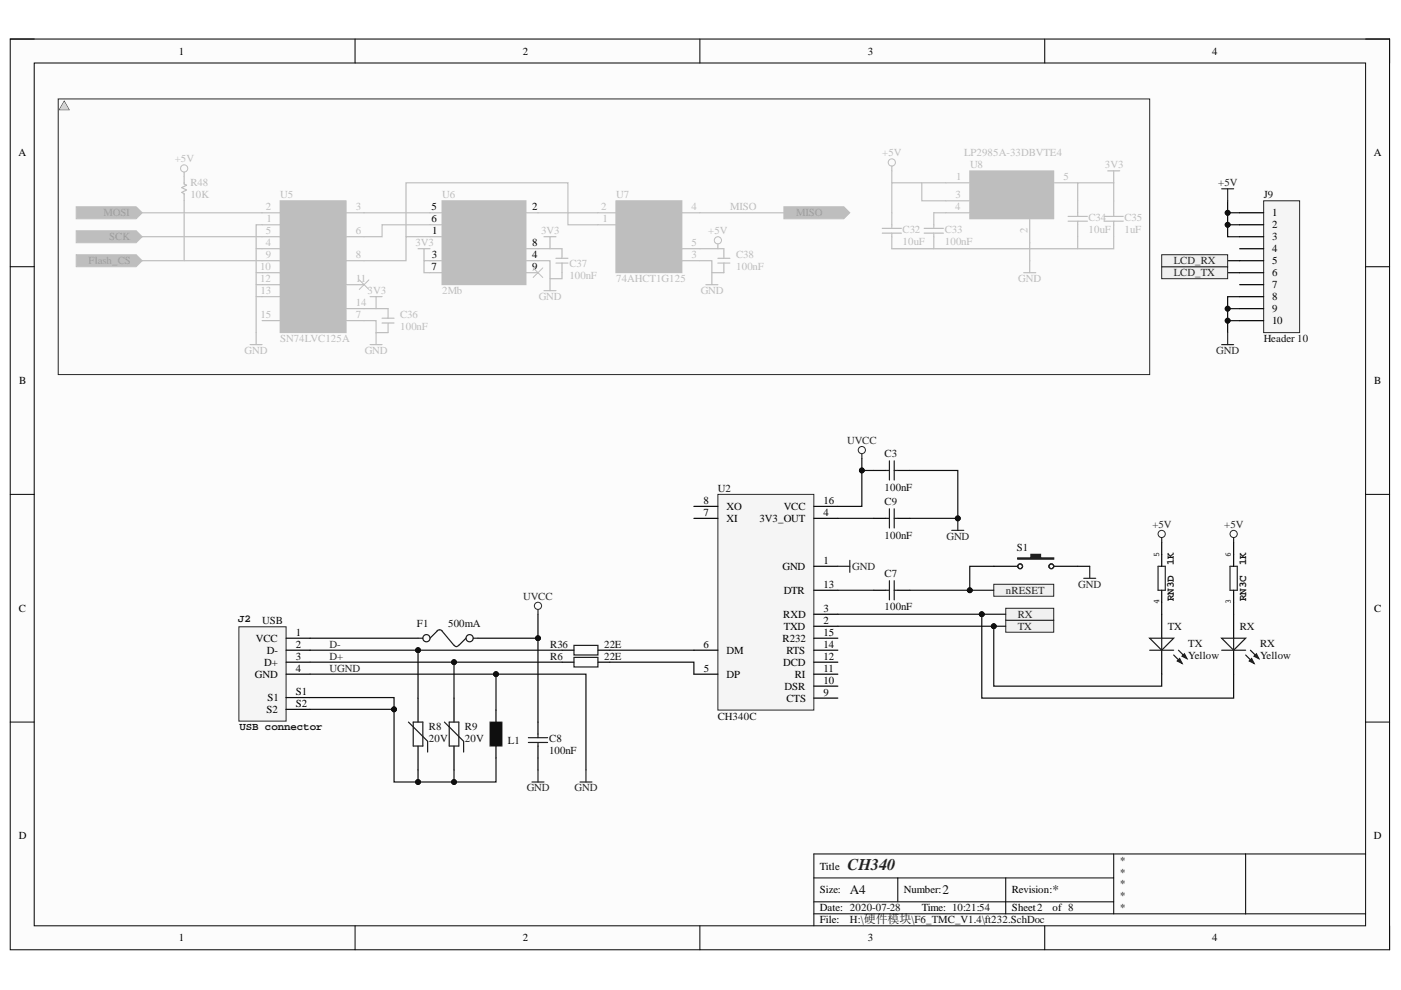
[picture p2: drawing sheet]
<svg xmlns="http://www.w3.org/2000/svg" width="297mm" height="210mm" viewBox="0 0 297 210" stroke-linecap="round" stroke-linejoin="round" font-family="sans-serif">
<defs><g id="words">
<text font-size="3.5" fill="#262626" x="179.7" y="184.4">CH340</text>
<g font-size="2.8" fill="#0e0e0e">
<text x="180.2" y="189.6">A4</text>
<text x="199.8" y="189.6">2</text>
<text x="223.2" y="189.6">*</text>
</g>
<g font-size="2.3">
<text x="37.9" y="11.6">1</text>
<text x="110.8" y="11.6">2</text>
<text x="184" y="11.6">3</text>
<text x="257" y="11.6">4</text>
<text x="3.9" y="33.1">A</text>
<text x="291.3" y="33.1">A</text>
<text x="91.5" y="44.6">5</text>
<text x="91.5" y="47.1">6</text>
<text x="112.9" y="44.6">2</text>
<text x="269.7" y="45.8">1</text>
<text x="91.6" y="49.7">1</text>
<text x="112.9" y="52.2">8</text>
<text x="269.7" y="48.4">2</text>
<text x="269.7" y="51">3</text>
<text x="269.7" y="53.5">4</text>
<text x="91.5" y="57.3">7</text>
<text x="91.5" y="54.8">3</text>
<text x="112.9" y="54.8">4</text>
<text x="112.9" y="57.3">9</text>
<text x="269.7" y="56">5</text>
<text x="269.7" y="58.6">6</text>
<text x="269.7" y="61.1">7</text>
<text x="269.7" y="63.7">8</text>
<text x="269.7" y="66.2">9</text>
<text x="269.7" y="68.7">10</text>
<text x="4.1" y="81.4">B</text>
<text x="291.4" y="81.4">B</text>
<text x="149.2" y="106.8">8</text>
<text x="174.6" y="106.8">16</text>
<text x="149.2" y="109.4">7</text>
<text x="154.1" y="110.7">XI</text>
<text x="154.1" y="108.1">XO</text>
<text x="161" y="110.7">3V3_OUT</text>
<text x="166.2" y="108.1">VCC</text>
<text x="174.6" y="109.4">4</text>
<text x="174.6" y="119.5">1</text>
<text x="165.9" y="120.8">GND</text>
<text x="166.2" y="125.9">DTR</text>
<text x="174.6" y="124.6">13</text>
<text x="4" y="129.7">C</text>
<text x="166.1" y="130.9">RXD</text>
<text x="174.6" y="129.7">3</text>
<text x="291.4" y="129.7">C</text>
<text x="54.2" y="136.1">VCC</text>
<text x="62.7" y="134.7">1</text>
<text x="62.7" y="137.4">2</text>
<text x="149.2" y="137.4">6</text>
<text x="165.9" y="136.1">R232</text>
<text x="166.2" y="133.5">TXD</text>
<text x="174.6" y="132.2">2</text>
<text x="174.6" y="137.4">14</text>
<text x="174.6" y="134.7">15</text>
<text x="54.1" y="143.7">GND</text>
<text x="56" y="141.2">D+</text>
<text x="56.6" y="138.6">D-</text>
<text x="62.7" y="139.9">3</text>
<text x="62.7" y="142.4">4</text>
<text x="149.2" y="142.4">5</text>
<text x="154.1" y="143.7">DP</text>
<text x="154.1" y="138.6">DM</text>
<text x="166.1" y="141.2">DCD</text>
<text x="166.7" y="138.6">RTS</text>
<text x="168.5" y="143.7">RI</text>
<text x="174.6" y="142.4">11</text>
<text x="174.6" y="139.9">12</text>
<text x="56.7" y="148.6">S1</text>
<text x="62.7" y="147.3">S1</text>
<text x="62.7" y="149.9">S2</text>
<text x="166.3" y="146.2">DSR</text>
<text x="166.7" y="148.8">CTS</text>
<text x="174.6" y="147.5">9</text>
<text x="174.6" y="145">10</text>
<text x="56.5" y="151.1">S2</text>
<text x="4" y="177.9">D</text>
<text x="291.3" y="177.9">D</text>
<text x="173.9" y="184.4">Title</text>
<text x="173.9" y="189.4">Size:</text>
<text x="191.6" y="189.4">Number:</text>
<text x="214.5" y="189.4">Revision:</text>
<text x="173.9" y="193.2">Date: 2020-07-28</text>
<text x="173.9" y="195.8">File:</text>
<text x="195.4" y="193.2">Time: 10:21:54</text>
<text x="214.5" y="193.2">Sheet2</text>
<text x="223.2" y="193.2">of 8</text>
<text x="37.9" y="199.6">1</text>
<text x="110.8" y="199.6">2</text>
<text x="184" y="199.6">3</text>
<text x="257" y="199.6">4</text>
</g>
<g font-size="2.3" fill="#bebebe">
<text x="37.1" y="34.4">+5V</text>
<text x="187.1" y="33.1">+5V</text>
<text x="204.4" y="33.1">LP2985A-33DBVTE4</text>
<text x="205.7" y="35.7">U8</text>
<text x="234.3" y="35.7">3V3</text>
<text x="40.4" y="39.5">R48</text>
<text x="202.7" y="38.2">1</text>
<text x="225.5" y="38.2">5</text>
<text x="40.4" y="42">10K</text>
<text x="56.3" y="44.6">2</text>
<text x="56.5" y="47.1">1</text>
<text x="59.4" y="42">U5</text>
<text x="75.5" y="44.6">3</text>
<text x="93.7" y="42">U6</text>
<text x="127.5" y="44.6">2</text>
<text x="127.7" y="47.1">1</text>
<text x="130.6" y="42">U7</text>
<text x="146.6" y="44.6">4</text>
<text x="154.8" y="44.6">MISO</text>
<text x="202.5" y="44.6">4</text>
<text x="202.6" y="42">3</text>
<text x="230.8" y="46.8">C34</text>
<text x="238.4" y="46.8">C35</text>
<text x="56.3" y="52.2">4</text>
<text x="56.3" y="49.7">5</text>
<text x="75.5" y="49.7">6</text>
<text x="88.1" y="52.2">3V3</text>
<text x="114.7" y="49.7">3V3</text>
<text x="146.6" y="52.2">5</text>
<text x="150.2" y="49.7">+5V</text>
<text x="191.4" y="49.5">C32</text>
<text x="191.4" y="52">10uF</text>
<text x="200.3" y="49.5">C33</text>
<text x="200.3" y="52">100nF</text>
<text x="217.8" y="49.5" transform="rotate(-90 217.8 49.5)">2</text>
<text x="230.8" y="49.5">10uF</text>
<text x="238.4" y="49.5">1uF</text>
<text x="55.2" y="57.3">10</text>
<text x="55.2" y="59.9">12</text>
<text x="56.3" y="54.8">9</text>
<text x="75.5" y="54.8">8</text>
<text x="75.5" y="59.9">11</text>
<text x="120.7" y="56.6">C37</text>
<text x="120.7" y="59.1">100nF</text>
<text x="130.6" y="59.9">74AHCT1G125</text>
<text x="146.6" y="54.8">3</text>
<text x="156.1" y="54.8">C38</text>
<text x="156.1" y="57.3">100nF</text>
<text x="215.9" y="59.9">GND</text>
<text x="55.2" y="62.4">13</text>
<text x="75.5" y="64.9">14</text>
<text x="77.9" y="62.4">3V3</text>
<text x="93.7" y="62.4">2Mb</text>
<text x="114.2" y="63.7">GND</text>
<text x="148.6" y="62.4">GND</text>
<text x="55.2" y="67.5">15</text>
<text x="75.5" y="67.5">7</text>
<text x="84.9" y="67.5">C36</text>
<text x="84.9" y="70">100nF</text>
<text x="51.9" y="75.1">GND</text>
<text x="59.4" y="72.5">SN74LVC125A</text>
<text x="77.3" y="75.1">GND</text>
</g>
<g font-size="2.3" fill="#262626">
<text x="258.3" y="39.5">+5V</text>
<text x="248.9" y="58.6">LCD_TX</text>
<text x="248.9" y="56">LCD_RX</text>
<text x="257.9" y="75.1">GND</text>
<text x="179.6" y="94.2">UVCC</text>
<text x="244.3" y="111.9">+5V</text>
<text x="259.6" y="111.9">+5V</text>
<text x="200.7" y="114.5">GND</text>
<text x="180.7" y="120.8">GND</text>
<text x="213.3" y="125.9">nRESET</text>
<text x="228.6" y="124.6">GND</text>
<text x="110.9" y="127.1">UVCC</text>
<text x="215.8" y="130.9">RX</text>
<text x="69.9" y="137.4">D-</text>
<text x="215.8" y="133.5">TX</text>
<text x="69.9" y="139.9">D+</text>
<text x="69.9" y="142.4">UGND</text>
<text x="111.7" y="167.8">GND</text>
<text x="121.8" y="167.8">GND</text>
</g>
<g font-size="2.3" fill="#0e0e0e">
<text x="267.9" y="42">J9</text>
<text x="267.9" y="72.5">Header 10</text>
<text x="187.6" y="97">C3</text>
<text x="152.2" y="104.3">U2</text>
<text x="187.6" y="107.1">C9</text>
<text x="187.6" y="104.1">100nF</text>
<text x="187.6" y="114.2">100nF</text>
<text x="215.6" y="116.7">S1</text>
<text x="248.9" y="119.8" transform="rotate(-90 248.9 119.8)">1K</text>
<text x="264.2" y="119.8" transform="rotate(-90 264.2 119.8)">1K</text>
<text x="187.6" y="122.3">C7</text>
<text x="50.5" y="132">J2</text>
<text x="187.6" y="129.4">100nF</text>
<text x="248.9" y="127.5" transform="rotate(-90 248.9 127.5)">RN3D</text>
<text x="264.2" y="127.5" transform="rotate(-90 264.2 127.5)">RN3C</text>
<text x="55.6" y="132.2">USB</text>
<text x="88.4" y="133">F1</text>
<text x="95" y="133">500mA</text>
<text x="116.7" y="137.4">R36</text>
<text x="128.1" y="137.4">22E</text>
<text x="247.6" y="133.5">TX</text>
<text x="251.9" y="137.1">TX</text>
<text x="262.9" y="133.5">RX</text>
<text x="267.2" y="137.1">RX</text>
<text x="116.7" y="139.9">R6</text>
<text x="128.1" y="139.9">22E</text>
<text x="251.9" y="139.6">Yellow</text>
<text x="267.2" y="139.6">Yellow</text>
<text x="50.8" y="154.9">USB connector</text>
<text x="90.9" y="154.9">R8</text>
<text x="98.6" y="154.9">R9</text>
<text x="152.2" y="152.6">CH340C</text>
<text x="90.9" y="157.4">20V</text>
<text x="98.6" y="157.4">20V</text>
<text x="107.7" y="157.7">L1</text>
<text x="116.4" y="157.4">C8</text>
<text x="116.4" y="159.9">100nF</text>
<text x="237.4" y="183.1">*</text>
<text x="237.4" y="185.6">*</text>
<text x="237.4" y="188.2">*</text>
<text x="237.4" y="190.7">*</text>
<text x="180.2" y="195.7">H:\硬件模块\F6_TMC_V1.4\ft232.SchDoc</text>
<text x="237.4" y="193.2">*</text>
</g>
<g font-size="1.8">
<text x="245.8" y="118" transform="rotate(-90 245.8 118)">5</text>
<text x="261" y="118" transform="rotate(-90 261 118)">6</text>
<text x="245.8" y="128.1" transform="rotate(-90 245.8 128.1)">4</text>
<text x="261" y="128.1" transform="rotate(-90 261 128.1)">3</text>
</g>
</g></defs>
<path d="M2.2 8.3h292.4v193.1h-292.4z" fill-rule="evenodd" fill="#fcfcfc"/>
<path d="M2.2 8.3h292.4v193.1h-292.4z" fill="none" stroke="#000" stroke-width=".21"/>
<path d="M7.3 13.4h282.2v182.9h-282.2z" fill-rule="evenodd" fill="#fcfcfc"/>
<g fill="none" stroke="#000" stroke-width=".21">
<path d="M2.2 8.3h5.1M7.3 13.4h282.2v182.9h-282.2zM75.3 8.3v5.1M148.4 8.3v5.1M221.5 8.3v5.1M289.5 8.3h5.1v5.1M2.2 56.5h5.1M289.5 56.6h5.1M2.2 104.8h5.1M289.5 104.8h5.1M2.2 153.1h5.1M289.5 153.1h5.1"/>
<path d="M75.3 196.3v5.1M148.4 196.3v5.1M221.5 196.3v5.1M294.6 196.3v5.1"/>
</g>
<path d="M12.3 21h231.5v58.4h-231.5z" fill-rule="evenodd" fill="#fbfbfb"/>
<path d="M172.6 186.1h63.5M172.6 193.8h116.9M172.6 191.2h63.5M190.4 186.1v5.1M213.2 186.1v7.7M236.1 181.1v12.7M264.1 181.1v12.7M289.5 181.1h-116.9v15.2" fill="none" stroke="#000" stroke-width=".21"/>
<path d="M210.7 123.9h12.7v2.5h-12.7z" fill-rule="evenodd" fill="#f0f0f0"/>
<path d="M210.7 123.9h12.7v2.5h-12.7z" fill="none" stroke="#262626" stroke-width=".21"/>
<path d="M185.3 125.2h2.5M190.4 125.2h2.5" fill="none" stroke="#000" stroke-width=".25"/>
<path d="M187.8 125.2h.8M188.6 123.1v4.1M189.6 123.1v4.1M189.6 125.2h.8" fill="none" stroke="#1c1c1c" stroke-width=".25"/>
<path d="M201.8 112.4h2.5M203.1 109.9v2.5" fill="none" stroke="#262626" stroke-width=".25"/>
<circle cx="203.1" cy="109.9" r=".51" fill="#0e0e0e"/>
<circle cx="203.1" cy="109.9" r=".51" fill="none" stroke="#0e0e0e" stroke-width=".21"/>
<path d="M103.9 153.1h2.5v5.1h-2.5z" fill-rule="evenodd" fill="#000"/>
<path d="M103.9 153.1h2.5v5.1h-2.5z" fill="none" stroke="#262626" stroke-width=".21"/>
<g fill="none" stroke="#000" stroke-width=".25">
<path d="M185.3 109.9h2.5M190.4 109.9h2.5M119.1 137.9h2.6M126.8 137.9h2.5M261.6 130.2v5.1M261.6 137.9v5M88.6 148v5.1M88.6 158.2v5.1M96.3 148v5.1M96.3 158.2v5.1M105.2 150.6v2.5M105.2 158.2v2.5"/>
<path d="M114.1 153.1v2.5M114.1 158.2v2.5M119.1 140.4h2.6M126.8 140.4h2.5"/>
</g>
<g fill="none" stroke="#1c1c1c" stroke-width=".25">
<path d="M187.8 109.9h.8M188.6 107.9v4M189.6 107.9v4M189.6 109.9h.8M88.6 135.3h1M92.7 133.8l.5-.3 .5 .3M92.7 133.8l-1.5 1.5M93.7 133.8l2.6 3M96.3 136.8l.5 .3 .4-.3M98.8 135.3l-1.5 1.5M100.3 135.3h1M121.7 139.4h5.1v2h-5.1z"/>
<path d="M121.7 136.8h5.1v2.1h-5.1zM259 135.3h5.1l-2.5 2.6zM264.1 138.9l1.8 1.8M265.1 137.9l1.8 1.7M86.6 153.1l4.1 4.1v2.3M87.6 153.1h2v5.1h-2zM94.2 153.1l4.1 4.1v2.3M95.2 153.1h2.1v5.1h-2.1zM112 156.4h4.1M112 157.4h4.1M114.1 155.6v.8M114.1 157.4v.8"/>
<circle cx="90.4" cy="135.3" r=".76"/>
<circle cx="99.6" cy="135.3" r=".76"/>
</g>
<path d="M112.8 165.8h2.5M114.1 163.3v2.5M123 165.8h2.5M124.2 163.3v2.5" fill="none" stroke="#262626" stroke-width=".25"/>
<path d="M264.9 140.1l.5-.5 .5 1.1z" fill="#1c1c1c"/>
<path d="M264.9 140.1l.5-.5 .5 1.1z" fill="none" stroke="#1c1c1c" stroke-width=".25"/>
<path d="M265.9 139.1l.5-.5 .5 1z" fill="#1c1c1c"/>
<path d="M243.8 135.3h5l-2.5 2.6zM248.8 138.9l1.8 1.8M249.9 137.9l1.7 1.7M259 137.9h5.1M261.6 135.3v2.6M265.9 139.1l.5-.5 .5 1z" fill="none" stroke="#1c1c1c" stroke-width=".25"/>
<path d="M246.3 130.2v5.1M246.3 137.9v5" fill="none" stroke="#000" stroke-width=".25"/>
<path d="M249.6 140.1l.5-.5 .5 1.1z" fill="#1c1c1c"/>
<path d="M249.6 140.1l.5-.5 .5 1.1z" fill="none" stroke="#1c1c1c" stroke-width=".25"/>
<path d="M250.6 139.1l.5-.5 .5 1z" fill="#1c1c1c"/>
<path d="M243.8 137.9h5M246.3 135.3v2.6M250.6 139.1l.5-.5 .5 1z" fill="none" stroke="#1c1c1c" stroke-width=".25"/>
<g fill="none" stroke="#262626" stroke-width=".21">
<circle cx="246.3" cy="113.2" r=".76"/>
<circle cx="261.6" cy="113.2" r=".76"/>
</g>
<path d="M246.3 114v1M261.6 114v1" fill="none" stroke="#262626" stroke-width=".25"/>
<path d="M50.6 132.9h10.1v20h-10.1z" fill-rule="evenodd" fill="#f5f5f5"/>
<path d="M50.6 132.9h10.1v20h-10.1z" fill="none" stroke="#262626" stroke-width=".21"/>
<path d="M246.3 117.5v2.6M261.6 117.5v2.6M60.7 135.3h5M60.7 137.9h5M246.3 125.2v2.5M261.6 125.2v2.5M60.6 147.9h5.1M60.6 150.4h5.1M60.7 140.4h5M60.7 142.9h5" fill="none" stroke="#000" stroke-width=".25"/>
<path d="M245.5 120.1h1.6v5.1h-1.6zM260.8 120.1h1.5v5.1h-1.5z" fill="none" stroke="#262626" stroke-width=".25"/>
<path d="M152.2 104.8h20.3v45.8h-20.3z" fill-rule="evenodd" fill="#f5f5f5"/>
<path d="M152.2 104.8h20.3v45.8h-20.3z" fill="none" stroke="#262626" stroke-width=".21"/>
<g fill="none" stroke="#000" stroke-width=".25">
<path d="M147.1 109.9h5.1M147.1 107.4h5.1M172.6 109.9h5M172.6 107.4h5M147.1 137.9h5.1M172.6 120.1h5M172.6 132.8h5M172.6 130.2h5M172.6 137.9h5M172.6 125.2h5M172.6 135.3h5M147.1 142.9h5.1"/>
<path d="M172.6 142.9h5M172.6 148h5M172.6 145.5h5M172.6 140.4h5"/>
</g>
<path d="M213.2 131.5h10.2v2.5h-10.2z" fill-rule="evenodd" fill="#f0f0f0"/>
<path d="M213.2 131.5h10.2v2.5h-10.2z" fill="none" stroke="#262626" stroke-width=".21"/>
<path d="M213.2 129h10.2v2.5h-10.2z" fill-rule="evenodd" fill="#f0f0f0"/>
<path d="M213.2 129h10.2v2.5h-10.2z" fill="none" stroke="#262626" stroke-width=".21"/>
<path d="M229.8 122.6h2.5M231 120.1v2.5" fill="none" stroke="#262626" stroke-width=".25"/>
<path d="M185.3 99.7h2.5M190.4 99.7h2.5" fill="none" stroke="#000" stroke-width=".25"/>
<path d="M187.8 99.7h.8M188.6 97.7v4.1M189.6 97.7v4.1M189.6 99.7h.8" fill="none" stroke="#1c1c1c" stroke-width=".25"/>
<path d="M65.7 135.3h22.9M88.6 137.9v10.1M114.1 160.7v2.6" fill="none" stroke="#0e0e0e" stroke-width=".25"/>
<circle cx="88.6" cy="137.9" r=".51" fill="#0e0e0e"/>
<circle cx="88.6" cy="137.9" r=".51" fill="none" stroke="#0e0e0e" stroke-width=".21"/>
<path d="M96.3 140.4v7.6" fill="none" stroke="#0e0e0e" stroke-width=".25"/>
<circle cx="96.3" cy="140.4" r=".51" fill="#0e0e0e"/>
<circle cx="96.3" cy="140.4" r=".51" fill="none" stroke="#0e0e0e" stroke-width=".21"/>
<path d="M88.6 163.3v2.5" fill="none" stroke="#0e0e0e" stroke-width=".25"/>
<circle cx="88.6" cy="165.8" r=".51" fill="#0e0e0e"/>
<circle cx="88.6" cy="165.8" r=".51" fill="none" stroke="#0e0e0e" stroke-width=".21"/>
<path d="M129.3 137.9h17.8M105.2 142.9v7.7M129.3 140.4h17.8v2.5" fill="none" stroke="#0e0e0e" stroke-width=".25"/>
<circle cx="105.2" cy="142.9" r=".51" fill="#0e0e0e"/>
<circle cx="105.2" cy="142.9" r=".51" fill="none" stroke="#0e0e0e" stroke-width=".21"/>
<path d="M114.1 130.2v5.1h-12.8" fill="none" stroke="#0e0e0e" stroke-width=".25"/>
<circle cx="114.1" cy="135.3" r=".51" fill="#0e0e0e"/>
<circle cx="114.1" cy="135.3" r=".51" fill="none" stroke="#0e0e0e" stroke-width=".21"/>
<path d="M246.3 115v2.5M261.6 115v2.5M246.3 127.7v2.5M261.6 127.7v2.5M65.7 142.9h58.5v20.4" fill="none" stroke="#0e0e0e" stroke-width=".25"/>
<circle cx="105.2" cy="142.9" r=".51" fill="#0e0e0e"/>
<circle cx="105.2" cy="142.9" r=".51" fill="none" stroke="#0e0e0e" stroke-width=".21"/>
<path d="M65.7 140.4h53.4" fill="none" stroke="#0e0e0e" stroke-width=".25"/>
<circle cx="96.3" cy="140.4" r=".51" fill="#0e0e0e"/>
<circle cx="96.3" cy="140.4" r=".51" fill="none" stroke="#0e0e0e" stroke-width=".21"/>
<path d="M65.7 137.9h53.4" fill="none" stroke="#0e0e0e" stroke-width=".25"/>
<circle cx="88.6" cy="137.9" r=".51" fill="#0e0e0e"/>
<circle cx="88.6" cy="137.9" r=".51" fill="none" stroke="#0e0e0e" stroke-width=".21"/>
<path d="M65.7 147.9h17.8v2.5" fill="none" stroke="#0e0e0e" stroke-width=".25"/>
<circle cx="83.5" cy="150.4" r=".51" fill="#0e0e0e"/>
<circle cx="83.5" cy="150.4" r=".51" fill="none" stroke="#0e0e0e" stroke-width=".21"/>
<path d="M65.7 150.4h17.8v15.4h21.7v-5.1" fill="none" stroke="#0e0e0e" stroke-width=".25"/>
<circle cx="96.3" cy="165.8" r=".51" fill="#0e0e0e"/>
<circle cx="96.3" cy="165.8" r=".51" fill="none" stroke="#0e0e0e" stroke-width=".21"/>
<circle cx="88.6" cy="165.8" r=".51" fill="#0e0e0e"/>
<circle cx="88.6" cy="165.8" r=".51" fill="none" stroke="#0e0e0e" stroke-width=".21"/>
<circle cx="83.5" cy="150.4" r=".51" fill="#0e0e0e"/>
<circle cx="83.5" cy="150.4" r=".51" fill="none" stroke="#0e0e0e" stroke-width=".21"/>
<path d="M96.3 163.3v2.5" fill="none" stroke="#0e0e0e" stroke-width=".25"/>
<circle cx="96.3" cy="165.8" r=".51" fill="#0e0e0e"/>
<circle cx="96.3" cy="165.8" r=".51" fill="none" stroke="#0e0e0e" stroke-width=".21"/>
<path d="M177.6 132.8h35.6" fill="none" stroke="#0e0e0e" stroke-width=".25"/>
<circle cx="210.7" cy="132.8" r=".51" fill="#0e0e0e"/>
<circle cx="210.7" cy="132.8" r=".51" fill="none" stroke="#0e0e0e" stroke-width=".21"/>
<path d="M177.6 130.2h35.6" fill="none" stroke="#0e0e0e" stroke-width=".25"/>
<circle cx="208.2" cy="130.2" r=".51" fill="#0e0e0e"/>
<circle cx="208.2" cy="130.2" r=".51" fill="none" stroke="#0e0e0e" stroke-width=".21"/>
<path d="M177.6 109.9h7.7M177.6 125.2h7.7M192.9 125.2h17.8" fill="none" stroke="#0e0e0e" stroke-width=".25"/>
<circle cx="205.6" cy="125.2" r=".51" fill="#0e0e0e"/>
<circle cx="205.6" cy="125.2" r=".51" fill="none" stroke="#0e0e0e" stroke-width=".21"/>
<path d="M210.7 120.1h-5.1v5.1" fill="none" stroke="#0e0e0e" stroke-width=".25"/>
<circle cx="205.6" cy="125.2" r=".51" fill="#0e0e0e"/>
<circle cx="205.6" cy="125.2" r=".51" fill="none" stroke="#0e0e0e" stroke-width=".21"/>
<path d="M182.7 97.2v10.2h-5.1M228.5 120.1h2.5" fill="none" stroke="#0e0e0e" stroke-width=".25"/>
<circle cx="182.7" cy="99.7" r=".51" fill="#0e0e0e"/>
<circle cx="182.7" cy="99.7" r=".51" fill="none" stroke="#0e0e0e" stroke-width=".21"/>
<path d="M210.7 132.8v12.7h35.6v-2.6" fill="none" stroke="#0e0e0e" stroke-width=".25"/>
<circle cx="210.7" cy="132.8" r=".51" fill="#0e0e0e"/>
<circle cx="210.7" cy="132.8" r=".51" fill="none" stroke="#0e0e0e" stroke-width=".21"/>
<path d="M208.2 130.2v17.8h53.4v-5.1" fill="none" stroke="#0e0e0e" stroke-width=".25"/>
<circle cx="208.2" cy="130.2" r=".51" fill="#0e0e0e"/>
<circle cx="208.2" cy="130.2" r=".51" fill="none" stroke="#0e0e0e" stroke-width=".21"/>
<path d="M114.1 135.3v17.8" fill="none" stroke="#0e0e0e" stroke-width=".25"/>
<circle cx="114.1" cy="135.3" r=".51" fill="#0e0e0e"/>
<circle cx="114.1" cy="135.3" r=".51" fill="none" stroke="#0e0e0e" stroke-width=".21"/>
<path d="M192.9 99.7h10.2v10.2h-10.2" fill="none" stroke="#0e0e0e" stroke-width=".25"/>
<circle cx="203.1" cy="109.9" r=".51" fill="#0e0e0e"/>
<circle cx="203.1" cy="109.9" r=".51" fill="none" stroke="#0e0e0e" stroke-width=".21"/>
<path d="M182.7 99.7h2.6" fill="none" stroke="#0e0e0e" stroke-width=".25"/>
<circle cx="182.7" cy="99.7" r=".51" fill="#0e0e0e"/>
<circle cx="182.7" cy="99.7" r=".51" fill="none" stroke="#0e0e0e" stroke-width=".21"/>
<path d="M210.7 120.1h5.1M223.4 120.1h5.1" fill="none" stroke="#000" stroke-width=".25"/>
<path d="M215.8 118.3h2.8v-.8h2v.8h2.8v.2h-7.6z" fill-rule="evenodd" fill="#1c1c1c"/>
<g fill="none" stroke="#1c1c1c" stroke-width=".25">
<path d="M215.8 118.3h2.8v-.8h2v.8h2.8v.2h-7.6z"/>
<circle cx="216.3" cy="120.1" r=".51"/>
<circle cx="222.9" cy="120.1" r=".51"/>
</g>
<g fill="none" stroke="#262626" stroke-width=".21">
<circle cx="182.7" cy="95.4" r=".76"/>
<circle cx="114.1" cy="128.5" r=".76"/>
</g>
<path d="M182.7 96.2v1M180.2 118.8v2.5M114.1 129.2v1M177.6 120.1h2.6" fill="none" stroke="#262626" stroke-width=".25"/>
<path d="M130.6 42.6h14v15.2h-14z" fill-rule="evenodd" fill="#bebebe"/>
<path d="M130.6 42.6h14v15.2h-14z" fill="none" stroke="#bebebe" stroke-width=".21"/>
<path d="M126.8 47.7h3.8M126.8 45.1h3.8M144.6 45.1h3.8M144.6 55.3h3.8M144.6 52.7h3.8" fill="none" stroke="#bebebe" stroke-width=".25"/>
<path d="M93.7 42.6h17.8v17.8h-17.8z" fill-rule="evenodd" fill="#bebebe"/>
<path d="M93.7 42.6h17.8v17.8h-17.8z" fill="none" stroke="#bebebe" stroke-width=".21"/>
<path d="M91.2 50.2h2.5M91.2 45.1h2.5M91.2 55.3h2.5M91.2 47.7h2.5M91.2 57.8h2.5M111.5 45.1h2.6M111.5 55.3h2.6M111.5 57.8h2.6M111.5 52.7h2.6" fill="none" stroke="#bebebe" stroke-width=".25"/>
<path d="M59.4 42.6h14v27.9h-14z" fill-rule="evenodd" fill="#bebebe"/>
<g fill="none" stroke="#bebebe" stroke-width=".21">
<path d="M59.4 42.6h14v27.9h-14zM76.2 59.3l2 2.1M78.2 59.3l-2 2.1M113 56.8l2.1 2M115.1 56.8l-2.1 2"/>
<circle cx="39" cy="35.7" r=".76"/>
<circle cx="152.2" cy="51" r=".76"/>
</g>
<g fill="none" stroke="#bebebe" stroke-width=".25">
<path d="M39 36.5v2.5l.6 .3-1.1 .5 1.1 .5-1.1 .5 .5 .2v14.3M30.1 55.3h29.3M30.1 45.1h29.3M30.1 50.2h29.3M54.3 52.7h5.1M54.3 57.8h5.1M59.4 47.7h-5.1v25.4M73.4 45.1h17.8M88.6 52.7h2.6M89.9 52.7v2.6M91.2 55.3h-1.3v2.5h1.3M91.2 50.2h-5.1v5.1h-12.7"/>
<path d="M91.2 47.7h-10.2v2.5h-7.6M114.1 52.7h5v2.1M114.1 55.3h2.5v3.8h2.5v-3.3M114.1 45.1h12.7M115.3 50.2h2.6M116.6 50.2v2.5M116.6 59.1v2.5M117.9 55.8h2.5M117.9 54.8h2.5M126.8 47.7h-6.4v-8.9h-34.3v11.4M148.4 52.7h5.1v2.1M148.4 55.3h2.5v2.5h2.6v-2"/>
<path d="M150.9 57.8v2.6M152.2 55.8h2.5M152.2 54.8h2.5M152.2 51.7v1M53 73.1h2.6M54.3 60.4h5.1M54.3 62.9h5.1M55.6 68h3.8M73.4 65.4h8.9v2.1M73.4 68h6.3v2.5h2.6v-2M73.4 60.4h3.8M78.5 62.9h2.5"/>
<path d="M78.5 73.1h2.5M79.7 62.9v2.5M79.7 70.5v2.6M81 67.5h2.5M81 68.5h2.5M115.3 61.6h2.6M149.7 60.4h2.5"/>
</g>
<path d="M205.6 36.2h17.8v10.2h-17.8z" fill-rule="evenodd" fill="#bebebe"/>
<g fill="none" stroke="#bebebe" stroke-width=".21">
<path d="M205.6 36.2h17.8v10.2h-17.8z"/>
<circle cx="189.1" cy="34.4" r=".76"/>
</g>
<g fill="none" stroke="#bebebe" stroke-width=".25">
<path d="M189.1 35.2v3.6M205.6 38.8h-16.5v9.6M223.4 38.8h5.1M234.9 36.2h2.5M236.1 36.2v2.6M187.1 48.4h4M187.1 49.4h4M195.9 48.4h4.1M195.9 49.4h4.1M198 49.4v3.3M200.5 42.6h5.1M205.6 45.1h-7.6v3.3"/>
<path d="M211.3 41.3h4.2M217.1 57.8h2.5M218.3 46.4v11.4M226.5 45.9h4M226.5 46.9h4M228.5 45.9v-7.1h7.6v7.1M228.5 46.9v5.8M234.1 45.9h4.1M234.1 46.9h4.1M236.1 46.9v5.8h-47v-3.3"/>
</g>
<path d="M16.2 48.9h12.7l1.2 1.3-1.2 1.3h-12.7z" fill-rule="evenodd" fill="#bebebe"/>
<path d="M16.2 48.9h12.7l1.2 1.3-1.2 1.3h-12.7z" fill="none" stroke="#bebebe" stroke-width=".21"/>
<path d="M16.2 43.8h12.7l1.2 1.3-1.2 1.3h-12.7z" fill-rule="evenodd" fill="#bebebe"/>
<path d="M16.2 43.8h12.7l1.2 1.3-1.2 1.3h-12.7z" fill="none" stroke="#bebebe" stroke-width=".21"/>
<path d="M166.2 43.8h12.7l1.3 1.3-1.3 1.3h-12.7z" fill-rule="evenodd" fill="#bebebe"/>
<path d="M166.2 43.8h12.7l1.3 1.3-1.3 1.3h-12.7z" fill="none" stroke="#bebebe" stroke-width=".21"/>
<path d="M195.4 38.8v3.8h5.1M148.4 45.1h17.8" fill="none" stroke="#bebebe" stroke-width=".25"/>
<path d="M16.2 54h12.7l1.2 1.3-1.2 1.2h-12.7z" fill-rule="evenodd" fill="#bebebe"/>
<path d="M16.2 54h12.7l1.2 1.3-1.2 1.2h-12.7z" fill="none" stroke="#bebebe" stroke-width=".21"/>
<path d="M260.3 42.6v7.6h2.5" fill="none" stroke="#0e0e0e" stroke-width=".25"/>
<circle cx="260.3" cy="47.7" r=".51" fill="#0e0e0e"/>
<circle cx="260.3" cy="47.7" r=".51" fill="none" stroke="#0e0e0e" stroke-width=".21"/>
<circle cx="260.3" cy="45.1" r=".51" fill="#0e0e0e"/>
<circle cx="260.3" cy="45.1" r=".51" fill="none" stroke="#0e0e0e" stroke-width=".21"/>
<path d="M260.3 47.7h2.5" fill="none" stroke="#0e0e0e" stroke-width=".25"/>
<circle cx="260.3" cy="47.7" r=".51" fill="#0e0e0e"/>
<circle cx="260.3" cy="47.7" r=".51" fill="none" stroke="#0e0e0e" stroke-width=".21"/>
<path d="M260.3 45.1h2.5" fill="none" stroke="#0e0e0e" stroke-width=".25"/>
<circle cx="260.3" cy="45.1" r=".51" fill="#0e0e0e"/>
<circle cx="260.3" cy="45.1" r=".51" fill="none" stroke="#0e0e0e" stroke-width=".21"/>
<path d="M259 40h2.6M260.3 40v2.6" fill="none" stroke="#262626" stroke-width=".25"/>
<path d="M260.3 55.3h2.5M260.3 57.8h2.5M262.8 62.9h-2.5v7.6" fill="none" stroke="#0e0e0e" stroke-width=".25"/>
<circle cx="260.3" cy="65.4" r=".51" fill="#0e0e0e"/>
<circle cx="260.3" cy="65.4" r=".51" fill="none" stroke="#0e0e0e" stroke-width=".21"/>
<circle cx="260.3" cy="68" r=".51" fill="#0e0e0e"/>
<circle cx="260.3" cy="68" r=".51" fill="none" stroke="#0e0e0e" stroke-width=".21"/>
<path d="M260.3 68h2.5" fill="none" stroke="#0e0e0e" stroke-width=".25"/>
<circle cx="260.3" cy="68" r=".51" fill="#0e0e0e"/>
<circle cx="260.3" cy="68" r=".51" fill="none" stroke="#0e0e0e" stroke-width=".21"/>
<path d="M260.3 65.4h2.5" fill="none" stroke="#0e0e0e" stroke-width=".25"/>
<circle cx="260.3" cy="65.4" r=".51" fill="#0e0e0e"/>
<circle cx="260.3" cy="65.4" r=".51" fill="none" stroke="#0e0e0e" stroke-width=".21"/>
<path d="M259 73.1h2.6M260.3 70.5v2.6" fill="none" stroke="#262626" stroke-width=".25"/>
<path d="M267.9 42.6h7.6v27.9h-7.6z" fill-rule="evenodd" fill="#f5f5f5"/>
<path d="M267.9 42.6h7.6v27.9h-7.6z" fill="none" stroke="#262626" stroke-width=".21"/>
<path d="M262.8 45.1h5.1M262.8 47.7h5.1M262.8 50.2h5.1M262.8 52.7h5.1M262.8 55.3h5.1M262.8 57.8h5.1M262.8 60.4h5.1M262.8 62.9h5.1M262.8 65.4h5.1M262.8 68h5.1" fill="none" stroke="#000" stroke-width=".25"/>
<path d="M246.3 56.6h14v2.5h-14z" fill-rule="evenodd" fill="#f0f0f0"/>
<path d="M246.3 56.6h14v2.5h-14z" fill="none" stroke="#262626" stroke-width=".21"/>
<path d="M246.3 54h14v2.6h-14z" fill-rule="evenodd" fill="#f0f0f0"/>
<path d="M12.3 21h231.5v58.4h-231.5zM246.3 54h14v2.6h-14z" fill="none" stroke="#262626" stroke-width=".21"/>
<path d="M13.6 21.5l1 1.8h-2z" fill="none" stroke="#2e2e2e" stroke-width=".21"/>
<path d="M13.6 21.5l1 1.8h-2z" fill="#d8d8d8"/>
<use href="#words"/>
</svg>
